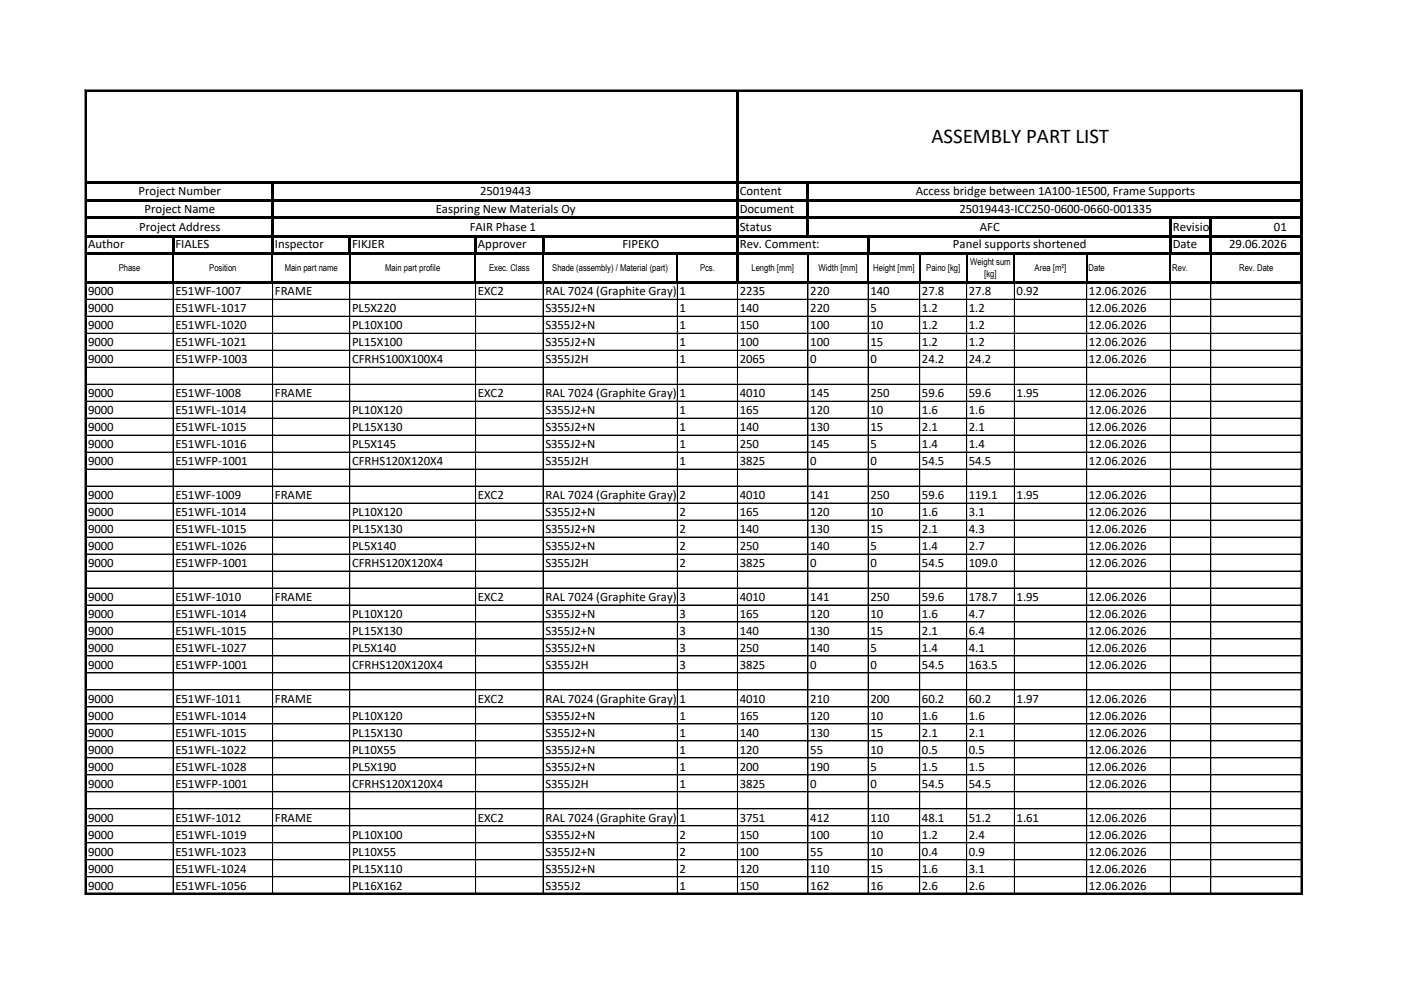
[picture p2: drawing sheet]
<svg xmlns="http://www.w3.org/2000/svg" width="297mm" height="210mm" viewBox="0 0 297 210" stroke-linecap="round" stroke-linejoin="round" font-family="sans-serif">
<defs><g id="words">
<text font-size="4.4" x="197.4" y="30.2">ASSEMBLY PART LIST</text>
<g font-size="2.7">
<text x="29.4" y="41.4">Project Number</text>
<text x="101.7" y="41.4">25019443</text>
<text x="156.8" y="41.4">Content</text>
<text x="194.1" y="41.4">Access bridge between 1A100-1E500, Frame Supports</text>
<text x="30.7" y="45.1">Project Name</text>
<text x="92.3" y="45.1">Easpring New Materials Oy</text>
<text x="156.8" y="45.1">Document</text>
<text x="203.3" y="45.1">25019443-ICC250-0600-0660-001335</text>
<text x="18.7" y="52.5">Author</text>
<text x="29.5" y="48.9">Project Address</text>
<text x="37.2" y="52.5">FIALES</text>
<text x="58.3" y="52.5">Inspector</text>
<text x="74.6" y="52.5">FIKJER</text>
<text x="99.5" y="48.9">FAIR Phase 1</text>
<text x="101.3" y="52.5">Approver</text>
<text x="131.9" y="52.5">FIPEKO</text>
<text x="156.8" y="48.9">Status</text>
<text x="156.8" y="52.5">Rev. Comment:</text>
<text x="202" y="52.5">Panel supports shortened</text>
<text x="207.7" y="48.9">AFC</text>
<text x="248.5" y="48.9">Revision</text>
<text x="248.5" y="52.5">Date</text>
<text x="260.5" y="52.5">29.06.2026</text>
<text x="270" y="48.9">01</text>
<text x="18.7" y="62.5">9000</text>
<text x="37.2" y="62.5">E51WF-1007</text>
<text x="58.3" y="62.5">FRAME</text>
<text x="101.3" y="62.5">EXC2</text>
<text x="115.6" y="62.5">RAL 7024 (Graphite Gray) / ISO12944-5</text>
<text x="144" y="62.5">1</text>
<text x="156.8" y="62.5">2235</text>
<text x="171.7" y="62.5">220</text>
<text x="184.5" y="62.5">140</text>
<text x="195.4" y="62.5">27.8</text>
<text x="205.4" y="62.5">27.8</text>
<text x="215.5" y="62.5">0.92</text>
<text x="230.8" y="62.5">12.06.2026</text>
<text x="18.7" y="66.1">9000</text>
<text x="18.7" y="69.7">9000</text>
<text x="37.2" y="66.1">E51WFL-1017</text>
<text x="37.2" y="69.7">E51WFL-1020</text>
<text x="74.6" y="66.1">PL5X220</text>
<text x="74.6" y="69.7">PL10X100</text>
<text x="115.6" y="66.1">S355J2+N</text>
<text x="115.6" y="69.7">S355J2+N</text>
<text x="144" y="66.1">1</text>
<text x="144" y="69.7">1</text>
<text x="156.8" y="66.1">140</text>
<text x="156.8" y="69.7">150</text>
<text x="171.7" y="66.1">220</text>
<text x="171.7" y="69.7">100</text>
<text x="184.5" y="66.1">5</text>
<text x="184.5" y="69.7">10</text>
<text x="195.4" y="66.1">1.2</text>
<text x="195.4" y="69.7">1.2</text>
<text x="205.4" y="66.1">1.2</text>
<text x="205.4" y="69.7">1.2</text>
<text x="230.8" y="66.1">12.06.2026</text>
<text x="230.8" y="69.7">12.06.2026</text>
<text x="18.7" y="73.3">9000</text>
<text x="18.7" y="76.9">9000</text>
<text x="37.2" y="73.3">E51WFL-1021</text>
<text x="37.2" y="76.9">E51WFP-1003</text>
<text x="74.6" y="73.3">PL15X100</text>
<text x="74.6" y="76.9">CFRHS100X100X4</text>
<text x="115.6" y="73.3">S355J2+N</text>
<text x="115.6" y="76.9">S355J2H</text>
<text x="144" y="73.3">1</text>
<text x="144" y="76.9">1</text>
<text x="156.8" y="73.3">100</text>
<text x="156.8" y="76.9">2065</text>
<text x="171.7" y="73.3">100</text>
<text x="171.7" y="76.9">0</text>
<text x="184.5" y="73.3">15</text>
<text x="184.5" y="76.9">0</text>
<text x="195.4" y="73.3">1.2</text>
<text x="195.4" y="76.9">24.2</text>
<text x="205.4" y="73.3">1.2</text>
<text x="205.4" y="76.9">24.2</text>
<text x="230.8" y="73.3">12.06.2026</text>
<text x="230.8" y="76.9">12.06.2026</text>
<text x="18.7" y="84.1">9000</text>
<text x="18.7" y="87.7">9000</text>
<text x="37.2" y="84.1">E51WF-1008</text>
<text x="37.2" y="87.7">E51WFL-1014</text>
<text x="58.3" y="84.1">FRAME</text>
<text x="74.6" y="87.7">PL10X120</text>
<text x="101.3" y="84.1">EXC2</text>
<text x="115.6" y="84.1">RAL 7024 (Graphite Gray) / ISO12944-5</text>
<text x="115.6" y="87.7">S355J2+N</text>
<text x="144" y="84.1">1</text>
<text x="144" y="87.7">1</text>
<text x="156.8" y="84.1">4010</text>
<text x="156.8" y="87.7">165</text>
<text x="171.7" y="84.1">145</text>
<text x="171.7" y="87.7">120</text>
<text x="184.5" y="84.1">250</text>
<text x="184.5" y="87.7">10</text>
<text x="195.4" y="84.1">59.6</text>
<text x="195.4" y="87.7">1.6</text>
<text x="205.4" y="84.1">59.6</text>
<text x="205.4" y="87.7">1.6</text>
<text x="215.5" y="84.1">1.95</text>
<text x="230.8" y="84.1">12.06.2026</text>
<text x="230.8" y="87.7">12.06.2026</text>
<text x="18.7" y="91.3">9000</text>
<text x="18.7" y="94.9">9000</text>
<text x="37.2" y="91.3">E51WFL-1015</text>
<text x="37.2" y="94.9">E51WFL-1016</text>
<text x="74.6" y="91.3">PL15X130</text>
<text x="74.6" y="94.9">PL5X145</text>
<text x="115.6" y="91.3">S355J2+N</text>
<text x="115.6" y="94.9">S355J2+N</text>
<text x="144" y="91.3">1</text>
<text x="144" y="94.9">1</text>
<text x="156.8" y="91.3">140</text>
<text x="156.8" y="94.9">250</text>
<text x="171.7" y="91.3">130</text>
<text x="171.7" y="94.9">145</text>
<text x="184.5" y="91.3">15</text>
<text x="184.5" y="94.9">5</text>
<text x="195.4" y="91.3">2.1</text>
<text x="195.4" y="94.9">1.4</text>
<text x="205.4" y="91.3">2.1</text>
<text x="205.4" y="94.9">1.4</text>
<text x="230.8" y="91.3">12.06.2026</text>
<text x="230.8" y="94.9">12.06.2026</text>
<text x="18.7" y="98.5">9000</text>
<text x="37.2" y="98.5">E51WFP-1001</text>
<text x="74.6" y="98.5">CFRHS120X120X4</text>
<text x="115.6" y="98.5">S355J2H</text>
<text x="144" y="98.5">1</text>
<text x="156.8" y="98.5">3825</text>
<text x="171.7" y="98.5">0</text>
<text x="184.5" y="98.5">0</text>
<text x="195.4" y="98.5">54.5</text>
<text x="205.4" y="98.5">54.5</text>
<text x="230.8" y="98.5">12.06.2026</text>
<text x="18.7" y="105.7">9000</text>
<text x="37.2" y="105.7">E51WF-1009</text>
<text x="58.3" y="105.7">FRAME</text>
<text x="101.3" y="105.7">EXC2</text>
<text x="115.6" y="105.7">RAL 7024 (Graphite Gray) / ISO12944-5</text>
<text x="144" y="105.7">2</text>
<text x="156.8" y="105.7">4010</text>
<text x="171.7" y="105.7">141</text>
<text x="184.5" y="105.7">250</text>
<text x="195.4" y="105.7">59.6</text>
<text x="205.4" y="105.7">119.1</text>
<text x="215.5" y="105.7">1.95</text>
<text x="230.8" y="105.7">12.06.2026</text>
<text x="18.7" y="109.3">9000</text>
<text x="18.7" y="112.9">9000</text>
<text x="37.2" y="109.3">E51WFL-1014</text>
<text x="37.2" y="112.9">E51WFL-1015</text>
<text x="74.6" y="109.3">PL10X120</text>
<text x="74.6" y="112.9">PL15X130</text>
<text x="115.6" y="109.3">S355J2+N</text>
<text x="115.6" y="112.9">S355J2+N</text>
<text x="144" y="109.3">2</text>
<text x="144" y="112.9">2</text>
<text x="156.8" y="109.3">165</text>
<text x="156.8" y="112.9">140</text>
<text x="171.7" y="109.3">120</text>
<text x="171.7" y="112.9">130</text>
<text x="184.5" y="109.3">10</text>
<text x="184.5" y="112.9">15</text>
<text x="195.4" y="109.3">1.6</text>
<text x="195.4" y="112.9">2.1</text>
<text x="205.4" y="109.3">3.1</text>
<text x="205.4" y="112.9">4.3</text>
<text x="230.8" y="109.3">12.06.2026</text>
<text x="230.8" y="112.9">12.06.2026</text>
<text x="18.7" y="116.5">9000</text>
<text x="37.2" y="116.5">E51WFL-1026</text>
<text x="74.6" y="116.5">PL5X140</text>
<text x="115.6" y="116.5">S355J2+N</text>
<text x="144" y="116.5">2</text>
<text x="156.8" y="116.5">250</text>
<text x="171.7" y="116.5">140</text>
<text x="184.5" y="116.5">5</text>
<text x="195.4" y="116.5">1.4</text>
<text x="205.4" y="116.5">2.7</text>
<text x="230.8" y="116.5">12.06.2026</text>
<text x="18.7" y="120.1">9000</text>
<text x="37.2" y="120.1">E51WFP-1001</text>
<text x="74.6" y="120.1">CFRHS120X120X4</text>
<text x="115.6" y="120.1">S355J2H</text>
<text x="144" y="120.1">2</text>
<text x="156.8" y="120.1">3825</text>
<text x="171.7" y="120.1">0</text>
<text x="184.5" y="120.1">0</text>
<text x="195.4" y="120.1">54.5</text>
<text x="205.4" y="120.1">109.0</text>
<text x="230.8" y="120.1">12.06.2026</text>
<text x="18.7" y="127.3">9000</text>
<text x="18.7" y="130.9">9000</text>
<text x="37.2" y="127.3">E51WF-1010</text>
<text x="37.2" y="130.9">E51WFL-1014</text>
<text x="58.3" y="127.3">FRAME</text>
<text x="74.6" y="130.9">PL10X120</text>
<text x="101.3" y="127.3">EXC2</text>
<text x="115.6" y="127.3">RAL 7024 (Graphite Gray) / ISO12944-5</text>
<text x="115.6" y="130.9">S355J2+N</text>
<text x="144" y="127.3">3</text>
<text x="144" y="130.9">3</text>
<text x="156.8" y="127.3">4010</text>
<text x="156.8" y="130.9">165</text>
<text x="171.7" y="127.3">141</text>
<text x="171.7" y="130.9">120</text>
<text x="184.5" y="127.3">250</text>
<text x="184.5" y="130.9">10</text>
<text x="195.4" y="127.3">59.6</text>
<text x="195.4" y="130.9">1.6</text>
<text x="205.4" y="127.3">178.7</text>
<text x="205.4" y="130.9">4.7</text>
<text x="215.5" y="127.3">1.95</text>
<text x="230.8" y="127.3">12.06.2026</text>
<text x="230.8" y="130.9">12.06.2026</text>
<text x="18.7" y="134.5">9000</text>
<text x="37.2" y="134.5">E51WFL-1015</text>
<text x="74.6" y="134.5">PL15X130</text>
<text x="115.6" y="134.5">S355J2+N</text>
<text x="144" y="134.5">3</text>
<text x="156.8" y="134.5">140</text>
<text x="171.7" y="134.5">130</text>
<text x="184.5" y="134.5">15</text>
<text x="195.4" y="134.5">2.1</text>
<text x="205.4" y="134.5">6.4</text>
<text x="230.8" y="134.5">12.06.2026</text>
<text x="18.7" y="138.1">9000</text>
<text x="18.7" y="141.7">9000</text>
<text x="37.2" y="138.1">E51WFL-1027</text>
<text x="37.2" y="141.7">E51WFP-1001</text>
<text x="74.6" y="138.1">PL5X140</text>
<text x="74.6" y="141.7">CFRHS120X120X4</text>
<text x="115.6" y="138.1">S355J2+N</text>
<text x="115.6" y="141.7">S355J2H</text>
<text x="144" y="138.1">3</text>
<text x="144" y="141.7">3</text>
<text x="156.8" y="138.1">250</text>
<text x="156.8" y="141.7">3825</text>
<text x="171.7" y="138.1">140</text>
<text x="171.7" y="141.7">0</text>
<text x="184.5" y="138.1">5</text>
<text x="184.5" y="141.7">0</text>
<text x="195.4" y="138.1">1.4</text>
<text x="195.4" y="141.7">54.5</text>
<text x="205.4" y="138.1">4.1</text>
<text x="205.4" y="141.7">163.5</text>
<text x="230.8" y="138.1">12.06.2026</text>
<text x="230.8" y="141.7">12.06.2026</text>
<text x="18.7" y="148.9">9000</text>
<text x="37.2" y="148.9">E51WF-1011</text>
<text x="58.3" y="148.9">FRAME</text>
<text x="101.3" y="148.9">EXC2</text>
<text x="115.6" y="148.9">RAL 7024 (Graphite Gray) / ISO12944-5</text>
<text x="144" y="148.9">1</text>
<text x="156.8" y="148.9">4010</text>
<text x="171.7" y="148.9">210</text>
<text x="184.5" y="148.9">200</text>
<text x="195.4" y="148.9">60.2</text>
<text x="205.4" y="148.9">60.2</text>
<text x="215.5" y="148.9">1.97</text>
<text x="230.8" y="148.9">12.06.2026</text>
<text x="18.7" y="152.5">9000</text>
<text x="37.2" y="152.5">E51WFL-1014</text>
<text x="74.6" y="152.5">PL10X120</text>
<text x="115.6" y="152.5">S355J2+N</text>
<text x="144" y="152.5">1</text>
<text x="156.8" y="152.5">165</text>
<text x="171.7" y="152.5">120</text>
<text x="184.5" y="152.5">10</text>
<text x="195.4" y="152.5">1.6</text>
<text x="205.4" y="152.5">1.6</text>
<text x="230.8" y="152.5">12.06.2026</text>
<text x="18.7" y="156.1">9000</text>
<text x="18.7" y="159.7">9000</text>
<text x="37.2" y="156.1">E51WFL-1015</text>
<text x="37.2" y="159.7">E51WFL-1022</text>
<text x="74.6" y="156.1">PL15X130</text>
<text x="74.6" y="159.7">PL10X55</text>
<text x="115.6" y="156.1">S355J2+N</text>
<text x="115.6" y="159.7">S355J2+N</text>
<text x="144" y="156.1">1</text>
<text x="144" y="159.7">1</text>
<text x="156.8" y="156.1">140</text>
<text x="156.8" y="159.7">120</text>
<text x="171.7" y="156.1">130</text>
<text x="171.7" y="159.7">55</text>
<text x="184.5" y="156.1">15</text>
<text x="184.5" y="159.7">10</text>
<text x="195.4" y="156.1">2.1</text>
<text x="195.4" y="159.7">0.5</text>
<text x="205.4" y="156.1">2.1</text>
<text x="205.4" y="159.7">0.5</text>
<text x="230.8" y="156.1">12.06.2026</text>
<text x="230.8" y="159.7">12.06.2026</text>
<text x="18.7" y="163.3">9000</text>
<text x="18.7" y="166.9">9000</text>
<text x="37.2" y="163.3">E51WFL-1028</text>
<text x="37.2" y="166.9">E51WFP-1001</text>
<text x="74.6" y="163.3">PL5X190</text>
<text x="74.6" y="166.9">CFRHS120X120X4</text>
<text x="115.6" y="163.3">S355J2+N</text>
<text x="115.6" y="166.9">S355J2H</text>
<text x="144" y="163.3">1</text>
<text x="144" y="166.9">1</text>
<text x="156.8" y="163.3">200</text>
<text x="156.8" y="166.9">3825</text>
<text x="171.7" y="163.3">190</text>
<text x="171.7" y="166.9">0</text>
<text x="184.5" y="163.3">5</text>
<text x="184.5" y="166.9">0</text>
<text x="195.4" y="163.3">1.5</text>
<text x="195.4" y="166.9">54.5</text>
<text x="205.4" y="163.3">1.5</text>
<text x="205.4" y="166.9">54.5</text>
<text x="230.8" y="163.3">12.06.2026</text>
<text x="230.8" y="166.9">12.06.2026</text>
<text x="18.7" y="174.1">9000</text>
<text x="18.7" y="177.7">9000</text>
<text x="37.2" y="174.1">E51WF-1012</text>
<text x="37.2" y="177.7">E51WFL-1019</text>
<text x="58.3" y="174.1">FRAME</text>
<text x="74.6" y="177.7">PL10X100</text>
<text x="101.3" y="174.1">EXC2</text>
<text x="115.6" y="174.1">RAL 7024 (Graphite Gray) / ISO12944-5</text>
<text x="115.6" y="177.7">S355J2+N</text>
<text x="144" y="174.1">1</text>
<text x="144" y="177.7">2</text>
<text x="156.8" y="174.1">3751</text>
<text x="156.8" y="177.7">150</text>
<text x="171.7" y="174.1">412</text>
<text x="171.7" y="177.7">100</text>
<text x="184.5" y="174.1">110</text>
<text x="184.5" y="177.7">10</text>
<text x="195.4" y="174.1">48.1</text>
<text x="195.4" y="177.7">1.2</text>
<text x="205.4" y="174.1">51.2</text>
<text x="205.4" y="177.7">2.4</text>
<text x="215.5" y="174.1">1.61</text>
<text x="230.8" y="174.1">12.06.2026</text>
<text x="230.8" y="177.7">12.06.2026</text>
<text x="18.7" y="181.3">9000</text>
<text x="18.7" y="184.9">9000</text>
<text x="37.2" y="181.3">E51WFL-1023</text>
<text x="37.2" y="184.9">E51WFL-1024</text>
<text x="74.6" y="181.3">PL10X55</text>
<text x="74.6" y="184.9">PL15X110</text>
<text x="115.6" y="181.3">S355J2+N</text>
<text x="115.6" y="184.9">S355J2+N</text>
<text x="144" y="181.3">2</text>
<text x="144" y="184.9">2</text>
<text x="156.8" y="181.3">100</text>
<text x="156.8" y="184.9">120</text>
<text x="171.7" y="181.3">55</text>
<text x="171.7" y="184.9">110</text>
<text x="184.5" y="181.3">10</text>
<text x="184.5" y="184.9">15</text>
<text x="195.4" y="181.3">0.4</text>
<text x="195.4" y="184.9">1.6</text>
<text x="205.4" y="181.3">0.9</text>
<text x="205.4" y="184.9">3.1</text>
<text x="230.8" y="181.3">12.06.2026</text>
<text x="230.8" y="184.9">12.06.2026</text>
<text x="18.7" y="188.5">9000</text>
<text x="37.2" y="188.5">E51WFL-1056</text>
<text x="74.6" y="188.5">PL16X162</text>
<text x="115.6" y="188.5">S355J2</text>
<text x="144" y="188.5">1</text>
<text x="156.8" y="188.5">150</text>
<text x="171.7" y="188.5">162</text>
<text x="184.5" y="188.5">16</text>
<text x="195.4" y="188.5">2.6</text>
<text x="205.4" y="188.5">2.6</text>
<text x="230.8" y="188.5">12.06.2026</text>
</g>
<g font-size="2">
<text x="25.2" y="57.5">Phase</text>
<text x="44.3" y="57.5">Position</text>
<text x="60.3" y="57.5">Main part name</text>
<text x="81.6" y="57.5">Main part profile</text>
<text x="103.6" y="57.5">Exec. Class</text>
<text x="117" y="57.5">Shade (assembly) / Material (part)</text>
<text x="148.4" y="57.5">Pcs.</text>
<text x="159.3" y="57.5">Length [mm]</text>
<text x="173.5" y="57.5">Width [mm]</text>
<text x="185.1" y="57.5">Height [mm]</text>
<text x="196.3" y="57.5">Paino [kg]</text>
<text x="205.6" y="56.2">Weight sum</text>
<text x="208.6" y="58.7">[kg]</text>
<text x="219.3" y="57.5">Area [m²]</text>
<text x="230.7" y="57.5">Date</text>
<text x="248.5" y="57.5">Rev.</text>
<text x="262.6" y="57.5">Rev. Date</text>
</g>
</g></defs>
<g fill="#000">
<path d="M18.4 38.4h257.7v.4h-257.7z" fill-rule="evenodd"/>
<path d="M18.4 42.2h257.7v.5h-257.7z" fill-rule="evenodd"/>
<path d="M18.4 45.9h257.7v.5h-257.7z" fill-rule="evenodd"/>
<path d="M18.4 49.8h257.7v.5h-257.7z" fill-rule="evenodd"/>
<path d="M18.4 53.4h257.7v.5h-257.7z" fill-rule="evenodd"/>
<path d="M36.5 50.3h.4v3.6h-.4z" fill-rule="evenodd"/>
<path d="M57.5 38.8h.5v15.1h-.5z" fill-rule="evenodd"/>
<path d="M73.9 50.3h.5v3.6h-.5z" fill-rule="evenodd"/>
<path d="M100.6 50.3h.4v3.6h-.4z" fill-rule="evenodd"/>
<path d="M114.9 50.3h.4v3.6h-.4z" fill-rule="evenodd"/>
<path d="M171 38.8h.5v11.5h-.5z" fill-rule="evenodd"/>
<path d="M183.8 50.3h.4v3.6h-.4z" fill-rule="evenodd"/>
<path d="M247.8 46.4h.5v7.5h-.5z" fill-rule="evenodd"/>
<path d="M256.4 46.4h.4v7.5h-.4z" fill-rule="evenodd"/>
<path d="M18.4 59.6h257.7v.4h-257.7z" fill-rule="evenodd"/>
<path d="M156.1 19.5h.4v40.5h-.4z" fill-rule="evenodd"/>
</g>
<g fill="none" stroke="#000" stroke-width=".21">
<path d="M18.4 19.3v40.7M18.4 19.4h257.7M275.7 19.1v170.4M276 19.1h-258v170.4M18.3 63.4h257.6M18.3 67h257.6M18.3 70.6h257.6M18.3 74.2h257.6M18.3 77.8h257.6M36.7 60v129.4M57.8 60v129.4M74.1 60v129.4"/>
<path d="M100.8 60v129.4M115.1 60v129.4M143.6 60v129.4M156.3 60v129.4M171.2 60v129.4M184 60v129.4M194.9 60v129.4M204.9 60v129.4M215 60v129.4M230.3 60v129.4M248.1 60v129.4M256.6 60v129.4"/>
<path d="M275.9 60v129.4M18.3 81.4h257.6M18.3 85h257.6M18.3 88.6h257.6M275.9 92.2h-257.6M275.9 95.8h-257.6M275.9 99.4h-257.6M18.3 103h257.6M18.3 106.6h257.6M18.3 110.2h257.6M18.3 113.8h257.6M18.3 117.4h257.6"/>
<path d="M18.3 121h257.6M18.3 124.6h257.6M18.3 128.2h257.6M18.3 131.8h257.6M18.3 135.4h257.6M18.3 139h257.6M18.3 142.6h257.6M18.3 146.2h257.6M18.3 149.8h257.6M18.3 157h257.6M275.9 153.4h-257.6M18.3 160.6h257.6"/>
<path d="M18.3 164.2h257.6M18.3 175h257.6M275.9 167.8h-257.6M275.9 171.4h-257.6M275.9 178.6h-257.6M18 189.2h258M18.3 189.4h257.6M275.9 182.2h-257.6M275.9 185.8h-257.6"/>
</g>
<g fill="none" stroke="#000" stroke-width=".25">
<path d="M36.7 53.9v5.7M57.7 53.9v5.7M74.1 53.9v5.7M100.8 53.9v5.7M115.1 53.9v5.7M143.5 53.9v5.7M171.2 53.9v5.7M184 53.9v5.7M194.9 53.9v5.7M204.8 53.9v5.7M215 53.9v5.7M230.3 53.9v5.7"/>
<path d="M248 53.9v5.7M256.6 53.9v5.7"/>
</g>
<path d="M275.9 19.5v40.5" fill="none" stroke="#000" stroke-width=".43"/>
<path d="M18 19.2h258.1M18.2 19v170.5M275.9 19v170.5M18 189.4h258.1" fill="none" stroke="#000" stroke-width=".34"/>
<use href="#words"/>
</svg>
